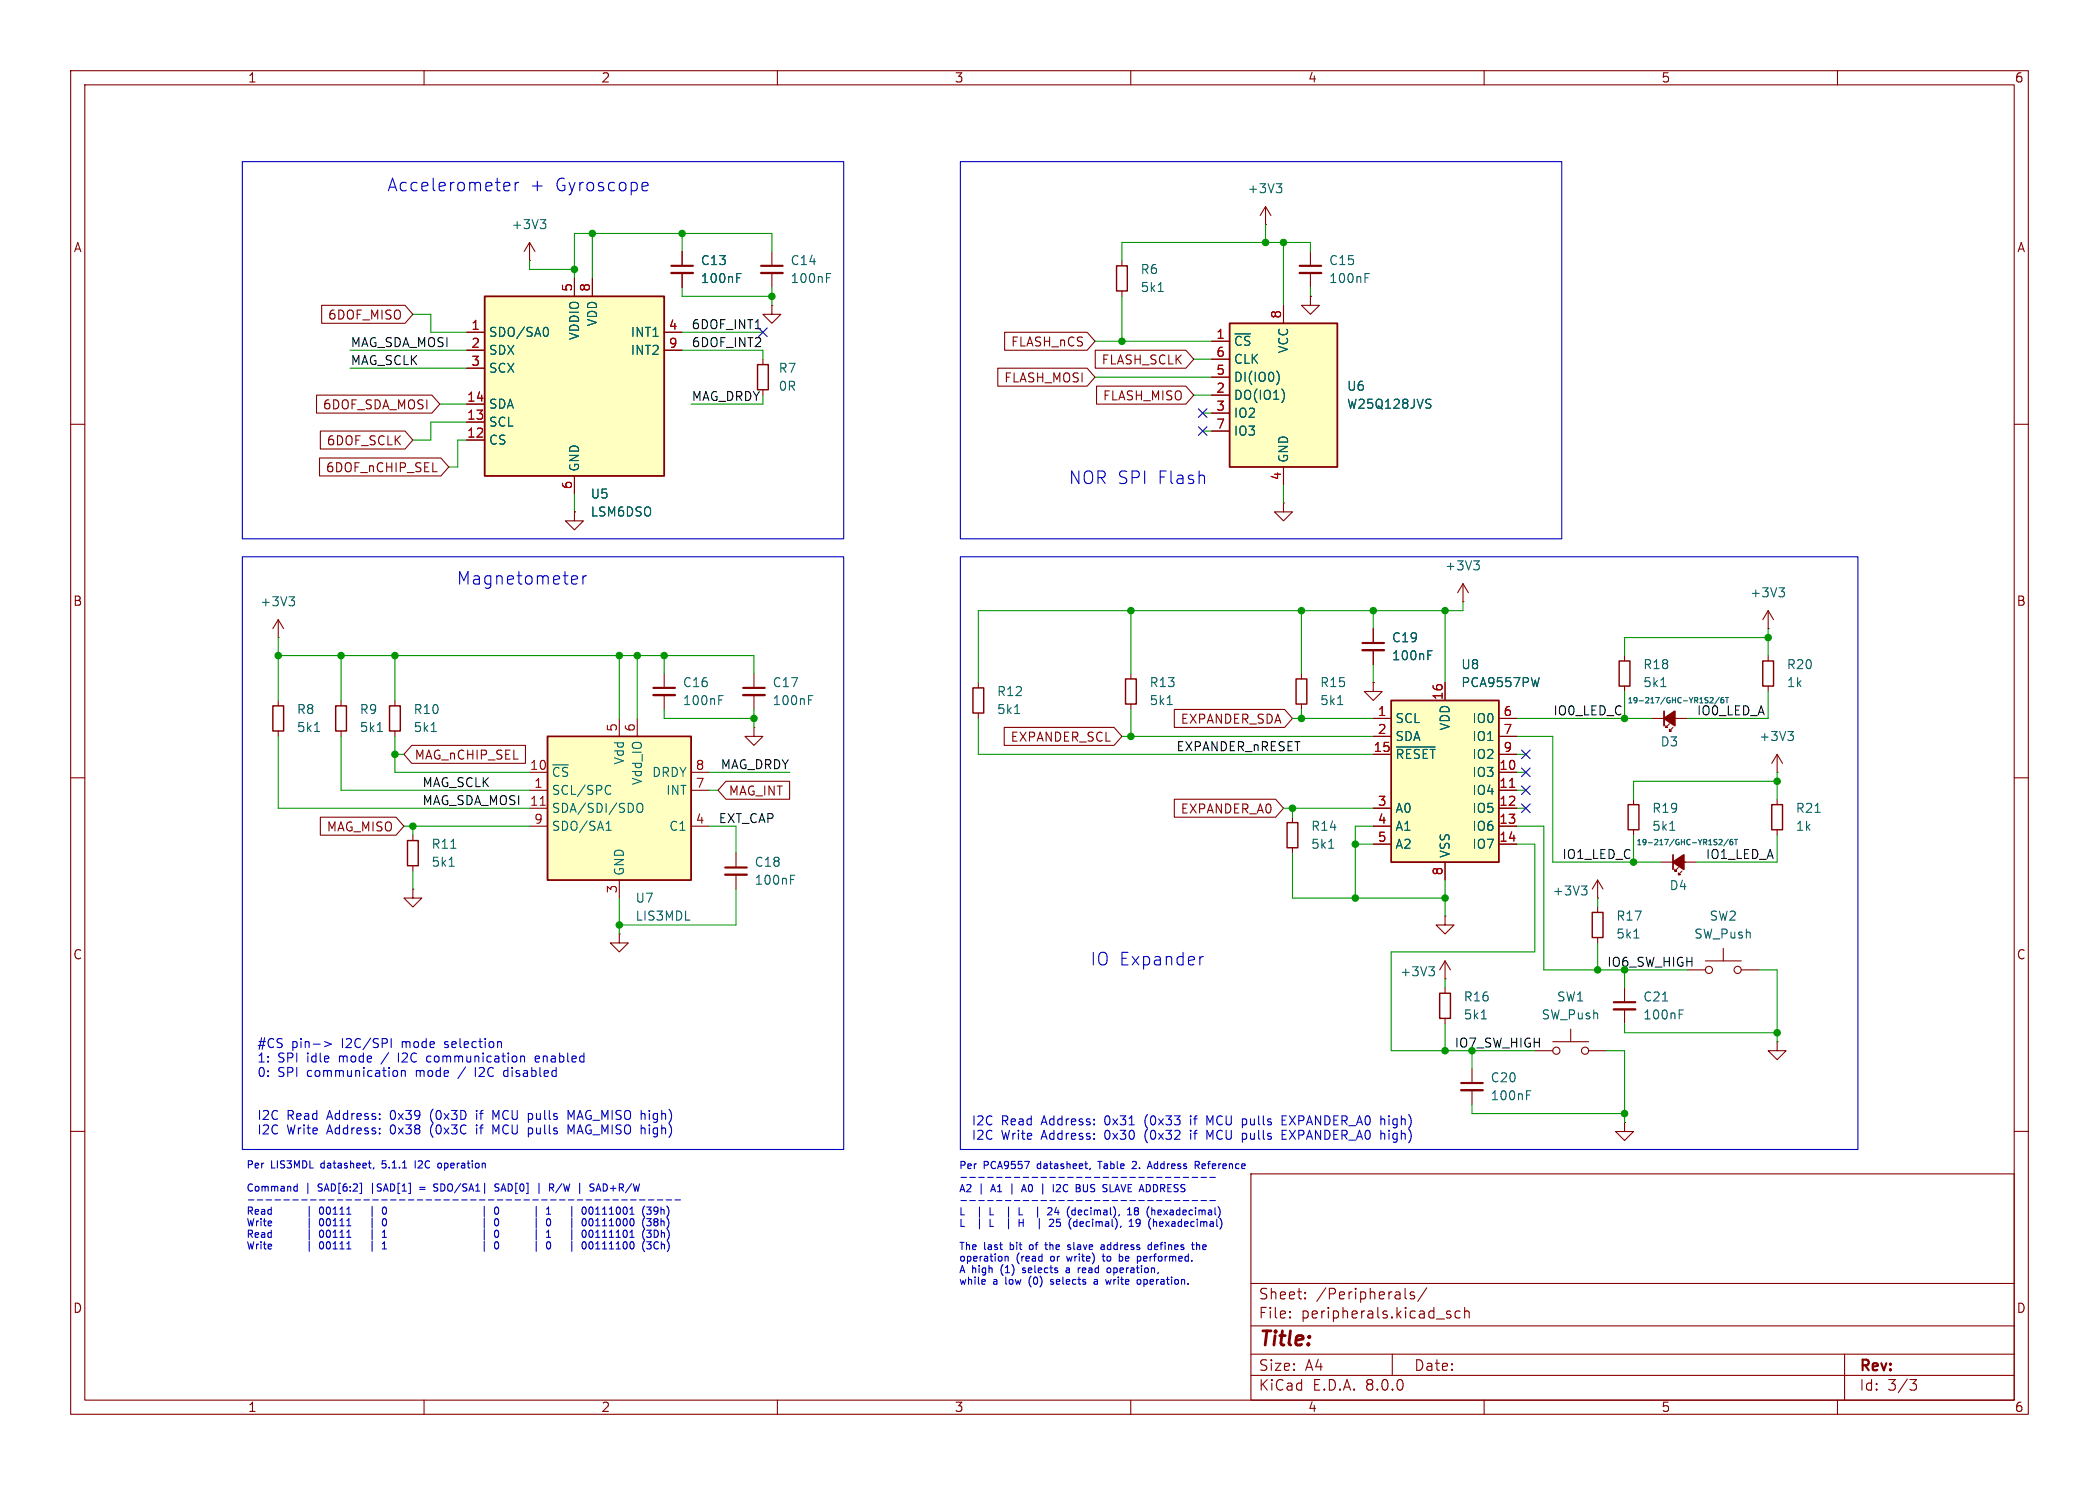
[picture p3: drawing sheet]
<svg xmlns="http://www.w3.org/2000/svg" width="297mm" height="210mm" viewBox="0 0 297 210" stroke-linecap="round" stroke-linejoin="round" font-family="sans-serif">
<defs><g id="words">
<text font-size="2.8" fill="#840000" x="178" y="190.9">Title:</text>
<g font-size="2.5" fill="#0000c2">
<text x="54.7" y="27.3">Accelerometer</text>
<text x="75" y="27.3">+</text>
<text x="78.6" y="27.3">Gyroscope</text>
<text x="151.2" y="68.7">NOR SPI</text>
<text x="163.9" y="68.7">Flash</text>
<text x="64.5" y="82.9">Magnetometer</text>
<text x="154.2" y="136.8">IO Expander</text>
</g>
<g font-size="2.1" fill="#840000">
<text x="178" y="184">Sheet:</text>
<text x="186.2" y="184">/Peripherals/</text>
<text x="178" y="186.7">File:</text>
<text x="184.1" y="186.7">peripherals.kicad_sch</text>
<text x="178" y="196.9">KiCad</text>
<text x="178" y="194.1">Size:</text>
<text x="184.7" y="194.1">A4</text>
<text x="185.7" y="196.9">E.D.A.</text>
<text x="193.3" y="196.9">8.0.0</text>
<text x="200" y="194.1">Date:</text>
<text x="263" y="194.3">Rev:</text>
<text x="263" y="196.9">Id:</text>
<text x="267.1" y="196.9">3/3</text>
</g>
<g font-size="1.8" fill="#840000">
<text x="35" y="11.9">1</text>
<text x="85" y="11.9">2</text>
<text x="135" y="11.9">3</text>
<text x="185" y="11.9">4</text>
<text x="235" y="11.9">5</text>
<text x="285" y="11.9">6</text>
<text x="10.3" y="35.9">A</text>
<text x="285.3" y="35.9">A</text>
<text x="46.3" y="45.4">6DOF_MISO</text>
<text x="143" y="49.2">FLASH_nCS</text>
<text x="155.8" y="51.8">FLASH_SCLK</text>
<text x="45.6" y="58.1">6DOF_SDA_MOSI</text>
<text x="142" y="54.3">FLASH_MOSI</text>
<text x="156" y="56.8">FLASH_MISO</text>
<text x="46.1" y="63.2">6DOF_SCLK</text>
<text x="46" y="67">6DOF_nCHIP_SEL</text>
<text x="10.3" y="85.9">B</text>
<text x="285.3" y="85.9">B</text>
<text x="58.6" y="107.6">MAG_nCHIP_SEL</text>
<text x="142.9" y="105.1">EXPANDER_SCL</text>
<text x="167" y="102.6">EXPANDER_SDA</text>
<text x="103" y="112.7">MAG_INT</text>
<text x="46.1" y="117.8">MAG_MISO</text>
<text x="167" y="115.3">EXPANDER_A0</text>
<text x="10.3" y="135.9">C</text>
<text x="285.3" y="135.9">C</text>
<text x="10.3" y="185.9">D</text>
<text x="285.3" y="185.9">D</text>
<text x="35" y="199.9">1</text>
<text x="85" y="199.9">2</text>
<text x="135" y="199.9">3</text>
<text x="185" y="199.9">4</text>
<text x="235" y="199.9">5</text>
<text x="285" y="199.9">6</text>
</g>
<g font-size="1.8" fill="#006464">
<text x="176.4" y="27.5">+3V3</text>
<text x="72.3" y="32.6">+3V3</text>
<text x="99.1" y="40.2">100nF</text>
<text x="99.1" y="37.7">C13</text>
<text x="111.8" y="40.2">100nF</text>
<text x="111.8" y="37.7">C14</text>
<text x="161.3" y="39">R6</text>
<text x="161.3" y="41.5">5k1</text>
<text x="188" y="40.2">100nF</text>
<text x="188" y="37.7">C15</text>
<text x="69.1" y="47.9">SDO/SA0</text>
<text x="84.7" y="46.2" transform="rotate(-90 84.7 46.2)">VDD</text>
<text x="89.2" y="47.9">INT1</text>
<text x="69.1" y="50.4">SDX</text>
<text x="69.1" y="52.9">SCX</text>
<text x="82.1" y="48.2" transform="rotate(-90 82.1 48.2)">VDDIO</text>
<text x="89.2" y="50.4">INT2</text>
<text x="110.1" y="52.9">R7</text>
<text x="174.5" y="49.1">~{CS}</text>
<text x="174.5" y="51.7">CLK</text>
<text x="182.5" y="50.1" transform="rotate(-90 182.5 50.1)">VCC</text>
<text x="69.1" y="58">SDA</text>
<text x="110.1" y="55.5">0R</text>
<text x="174.5" y="56.7">DO(IO1)</text>
<text x="174.5" y="59.3">IO2</text>
<text x="174.5" y="54.2">DI(IO0)</text>
<text x="190.5" y="58">W25Q128JVS</text>
<text x="190.5" y="55.5">U6</text>
<text x="69.1" y="63.1">CS</text>
<text x="69.1" y="60.6">SCL</text>
<text x="174.5" y="61.8">IO3</text>
<text x="182.5" y="65.5" transform="rotate(-90 182.5 65.5)">GND</text>
<text x="82.1" y="66.8" transform="rotate(-90 82.1 66.8)">GND</text>
<text x="83.5" y="70.7">U5</text>
<text x="83.5" y="73.3">LSM6DSO</text>
<text x="204.4" y="80.9">+3V3</text>
<text x="36.7" y="86">+3V3</text>
<text x="247.5" y="84.7">+3V3</text>
<text x="196.9" y="93.6">100nF</text>
<text x="196.9" y="91">C19</text>
<text x="206.7" y="94.8">U8</text>
<text x="232.4" y="94.8">R18</text>
<text x="252.7" y="94.8">R20</text>
<text x="41.9" y="101.2">R8</text>
<text x="50.8" y="101.2">R9</text>
<text x="58.4" y="101.2">R10</text>
<text x="96.5" y="99.9">100nF</text>
<text x="96.5" y="97.4">C16</text>
<text x="109.2" y="99.9">100nF</text>
<text x="109.2" y="97.4">C17</text>
<text x="141" y="101.2">5k1</text>
<text x="141" y="98.7">R12</text>
<text x="162.6" y="99.9">5k1</text>
<text x="162.6" y="97.4">R13</text>
<text x="186.7" y="99.9">5k1</text>
<text x="186.7" y="97.4">R15</text>
<text x="206.7" y="97.4">PCA9557PW</text>
<text x="232.4" y="97.4">5k1</text>
<text x="252.7" y="97.4">1k</text>
<text x="41.9" y="103.7">5k1</text>
<text x="50.8" y="103.7">5k1</text>
<text x="58.4" y="103.7">5k1</text>
<text x="197.4" y="102.5">SCL</text>
<text x="197.4" y="107.5">~{RESET}</text>
<text x="197.4" y="105">SDA</text>
<text x="205.3" y="103.4" transform="rotate(-90 205.3 103.4)">VDD</text>
<text x="208.2" y="102.5">IO0</text>
<text x="208.2" y="105">IO1</text>
<text x="208.2" y="107.5">IO2</text>
<text x="234.9" y="105.8">D3</text>
<text x="248.8" y="105">+3V3</text>
<text x="78" y="112.6">SCL/SPC</text>
<text x="78" y="110.1">~{CS}</text>
<text x="88.5" y="108.2" transform="rotate(-90 88.5 108.2)">Vdd</text>
<text x="91" y="111.1" transform="rotate(-90 91 111.1)">Vdd_IO</text>
<text x="92.2" y="110.1">DRDY</text>
<text x="94.2" y="112.6">INT</text>
<text x="208.2" y="110.1">IO3</text>
<text x="208.2" y="112.6">IO4</text>
<text x="78" y="115.2">SDA/SDI/SDO</text>
<text x="78" y="117.7">SDO/SA1</text>
<text x="94.6" y="117.7">C1</text>
<text x="185.4" y="117.7">R14</text>
<text x="197.4" y="115.2">A0</text>
<text x="197.4" y="117.7">A1</text>
<text x="208.2" y="115.2">IO5</text>
<text x="208.2" y="117.7">IO6</text>
<text x="233.7" y="117.7">5k1</text>
<text x="233.7" y="115.2">R19</text>
<text x="254" y="115.2">R21</text>
<text x="254" y="117.7">1k</text>
<text x="61" y="122.8">5k1</text>
<text x="61" y="120.2">R11</text>
<text x="88.5" y="124" transform="rotate(-90 88.5 124)">GND</text>
<text x="106.7" y="125.3">100nF</text>
<text x="106.7" y="122.8">C18</text>
<text x="185.4" y="120.2">5k1</text>
<text x="197.4" y="120.2">A2</text>
<text x="205.3" y="121.4" transform="rotate(-90 205.3 121.4)">VSS</text>
<text x="208.2" y="120.2">IO7</text>
<text x="89.8" y="127.9">U7</text>
<text x="89.8" y="130.4">LIS3MDL</text>
<text x="219.6" y="126.8">+3V3</text>
<text x="228.6" y="130.4">R17</text>
<text x="236.1" y="126.1">D4</text>
<text x="241.8" y="130.4">SW2</text>
<text x="228.6" y="132.9">5k1</text>
<text x="239.6" y="132.9">SW_Push</text>
<text x="198" y="138.3">+3V3</text>
<text x="207" y="141.8">R16</text>
<text x="220.2" y="141.8">SW1</text>
<text x="232.4" y="141.8">C21</text>
<text x="207" y="144.4">5k1</text>
<text x="218" y="144.4">SW_Push</text>
<text x="232.4" y="144.4">100nF</text>
<text x="210.8" y="155.8">100nF</text>
<text x="210.8" y="153.3">C20</text>
</g>
<g font-size="1.8" fill="#a90000">
<text x="81" y="41.3" transform="rotate(-90 81 41.3)">5</text>
<text x="83.6" y="41.3" transform="rotate(-90 83.6 41.3)">8</text>
<text x="66.6" y="46.7">1</text>
<text x="94.5" y="46.7">4</text>
<text x="181.4" y="45.2" transform="rotate(-90 181.4 45.2)">8</text>
<text x="66.6" y="49.3">2</text>
<text x="66.6" y="51.8">3</text>
<text x="94.5" y="49.3">9</text>
<text x="172" y="48">1</text>
<text x="172" y="53.1">5</text>
<text x="172" y="50.5">6</text>
<text x="66" y="59.4">13</text>
<text x="66" y="56.9">14</text>
<text x="172" y="55.6">2</text>
<text x="172" y="58.2">3</text>
<text x="66" y="62">12</text>
<text x="172" y="60.7">7</text>
<text x="81" y="69.3" transform="rotate(-90 81 69.3)">6</text>
<text x="181.4" y="68" transform="rotate(-90 181.4 68)">4</text>
<text x="194.9" y="101.3">1</text>
<text x="204.2" y="99.1" transform="rotate(-90 204.2 99.1)">16</text>
<text x="212.7" y="101.3">6</text>
<text x="87.4" y="103.6" transform="rotate(-90 87.4 103.6)">5</text>
<text x="89.9" y="103.6" transform="rotate(-90 89.9 103.6)">6</text>
<text x="194.3" y="106.4">15</text>
<text x="194.9" y="103.9">2</text>
<text x="212.7" y="103.9">7</text>
<text x="212.7" y="106.4">9</text>
<text x="74.9" y="109">10</text>
<text x="75.5" y="111.5">1</text>
<text x="98.4" y="111.5">7</text>
<text x="98.4" y="109">8</text>
<text x="212" y="109">10</text>
<text x="212" y="111.5">11</text>
<text x="75.5" y="116.6">9</text>
<text x="98.4" y="116.6">4</text>
<text x="194.9" y="114">3</text>
<text x="194.9" y="116.6">4</text>
<text x="194.9" y="119.1">5</text>
<text x="212" y="114">12</text>
<text x="212" y="116.6">13</text>
<text x="212" y="119.1">14</text>
<text x="204.2" y="123.9" transform="rotate(-90 204.2 123.9)">8</text>
<text x="87.4" y="126.4" transform="rotate(-90 87.4 126.4)">3</text>
</g>
<g font-size="1.8" fill="#0f0f0f">
<text x="97.8" y="46.6">6DOF_INT1</text>
<text x="49.5" y="51.7">MAG_SCLK</text>
<text x="49.5" y="49.2">MAG_SDA_MOSI</text>
<text x="97.8" y="49.2">6DOF_INT2</text>
<text x="219.7" y="101.3">IO0_LED_C</text>
<text x="240" y="101.3">IO0_LED_A</text>
<text x="166.4" y="106.3">EXPANDER_nRESET</text>
<text x="59.7" y="111.4">MAG_SCLK</text>
<text x="59.7" y="114">MAG_SDA_MOSI 11</text>
<text x="101.9" y="108.9">MAG_DRDY</text>
<text x="101.6" y="116.5">EXT_CAP</text>
<text x="221" y="121.6">IO1_LED_C</text>
<text x="241.3" y="121.6">IO1_LED_A</text>
</g>
<g font-size="1.8" fill="#009600">
<text x="97.8" y="56.8">MAG_DRDY</text>
<text x="227.3" y="136.8">IO6_SW_HIGH</text>
<text x="205.7" y="148.2">IO7_SW_HIGH</text>
</g>
<g font-size="1.8" fill="#0000c2">
<text x="36.3" y="148.4">#CS</text>
<text x="41.2" y="148.4">pin-&gt;</text>
<text x="48.5" y="148.4">I2C/SPI</text>
<text x="57.1" y="148.4">mode</text>
<text x="63.4" y="148.4">selection</text>
<text x="36.3" y="150.5">1:</text>
<text x="36.3" y="152.5">0:</text>
<text x="39.3" y="150.5">SPI</text>
<text x="39.3" y="152.5">SPI</text>
<text x="43.6" y="150.5">idle</text>
<text x="43.6" y="152.5">communication</text>
<text x="48.2" y="150.5">mode</text>
<text x="54.5" y="150.5">/</text>
<text x="57" y="150.5">I2C</text>
<text x="59.1" y="152.5">mode</text>
<text x="61.2" y="150.5">communication</text>
<text x="65.4" y="152.5">/</text>
<text x="67.9" y="152.5">I2C</text>
<text x="72.1" y="152.5">disabled</text>
<text x="76.8" y="150.5">enabled</text>
<text x="36.3" y="158.6">I2C</text>
<text x="36.3" y="160.6">I2C</text>
<text x="40.6" y="158.6">Read</text>
<text x="40.6" y="160.6">Write</text>
<text x="46.4" y="158.6">Address:</text>
<text x="46.4" y="160.6">Address:</text>
<text x="55.5" y="158.6">0x39</text>
<text x="55.5" y="160.6">0x38</text>
<text x="61.3" y="158.6">(0x3D</text>
<text x="61.3" y="160.6">(0x3C</text>
<text x="68.1" y="158.6">if</text>
<text x="68.1" y="160.6">if</text>
<text x="70.6" y="158.6">MCU pulls</text>
<text x="70.6" y="160.6">MCU pulls</text>
<text x="81.6" y="158.6">MAG_MISO high)</text>
<text x="81.6" y="160.6">MAG_MISO high)</text>
<text x="137.4" y="159.4">I2C</text>
<text x="137.4" y="161.4">I2C</text>
<text x="141.7" y="159.4">Read</text>
<text x="141.7" y="161.4">Write</text>
<text x="147.5" y="159.4">Address:</text>
<text x="147.5" y="161.4">Address:</text>
<text x="156.6" y="159.4">0x31</text>
<text x="156.6" y="161.4">0x30</text>
<text x="162.4" y="159.4">(0x33</text>
<text x="162.4" y="161.4">(0x32</text>
<text x="169.1" y="159.4">if</text>
<text x="169.1" y="161.4">if</text>
<text x="171.6" y="159.4">MCU pulls</text>
<text x="171.6" y="161.4">MCU pulls</text>
<text x="182.6" y="159.4">EXPANDER_A0</text>
<text x="182.6" y="161.4">EXPANDER_A0</text>
<text x="196.8" y="159.4">high)</text>
<text x="196.8" y="161.4">high)</text>
</g>
<g font-size="1.4" fill="#0000c2">
<text x="34.8" y="165.4">Per</text>
<text x="38.3" y="165.4">LIS3MDL</text>
<text x="45.6" y="165.4">datasheet,</text>
<text x="54.5" y="165.4">5.1.1</text>
<text x="59.4" y="165.4">I2C</text>
<text x="62.9" y="165.4">operation</text>
<text x="135.6" y="165.5">Per</text>
<text x="139.2" y="165.5">PCA9557</text>
<text x="147" y="165.5">datasheet,</text>
<text x="155.9" y="165.5">Table</text>
<text x="160.9" y="165.5">2.</text>
<text x="163.4" y="165.5">Address</text>
<text x="170.3" y="165.5">Reference</text>
<text x="34.8" y="168.7">Command</text>
<text x="34.8" y="172">Read</text>
<text x="34.8" y="173.6">Write</text>
<text x="43.2" y="168.7">|</text>
<text x="45.2" y="168.7">SAD[6:2]</text>
<text x="46.7" y="172">00111</text>
<text x="46.7" y="173.6">00111</text>
<text x="52.9" y="168.7">|SAD[1]</text>
<text x="54.6" y="172">|</text>
<text x="54.6" y="173.6">|</text>
<text x="62.3" y="168.7">SDO/SA1|</text>
<text x="71.3" y="168.7">SAD[0]</text>
<text x="77" y="172">0</text>
<text x="77" y="173.6">0</text>
<text x="77.5" y="168.7">|</text>
<text x="79.5" y="168.7">R/W</text>
<text x="83.7" y="168.7">|</text>
<text x="84.2" y="172">|</text>
<text x="84.2" y="173.6">|</text>
<text x="85.7" y="168.7">SAD+R/W</text>
<text x="86.2" y="172">1</text>
<text x="86.2" y="173.6">0</text>
<text x="92.2" y="172">00111001</text>
<text x="92.2" y="173.6">00111000</text>
<text x="135.6" y="168.8">A2</text>
<text x="135.6" y="172.1">L</text>
<text x="135.6" y="173.7">L</text>
<text x="138.5" y="168.8">|</text>
<text x="138.5" y="172.1">|</text>
<text x="138.5" y="173.7">|</text>
<text x="140.5" y="168.8">A1</text>
<text x="145.4" y="168.8">A0</text>
<text x="148.3" y="172.1">|</text>
<text x="148.5" y="173.7">|</text>
<text x="150.2" y="168.8">I2C</text>
<text x="150.3" y="172.1">24</text>
<text x="150.5" y="173.7">25</text>
<text x="153.2" y="172.1">(decimal),</text>
<text x="153.5" y="173.7">(decimal),</text>
<text x="153.7" y="168.8">BUS</text>
<text x="157.8" y="168.8">SLAVE ADDRESS</text>
<text x="162" y="172.1">18</text>
<text x="162.3" y="173.7">19</text>
<text x="165" y="172.1">(hexadecimal)</text>
<text x="165.2" y="173.7">(hexadecimal)</text>
<text x="34.8" y="175.3">Read</text>
<text x="34.8" y="176.9">Write</text>
<text x="46.7" y="175.3">00111</text>
<text x="46.7" y="176.9">00111</text>
<text x="54.6" y="175.3">|</text>
<text x="54.6" y="176.9">|</text>
<text x="77" y="175.3">0</text>
<text x="77" y="176.9">0</text>
<text x="84.2" y="175.3">|</text>
<text x="84.2" y="176.9">|</text>
<text x="86.2" y="175.3">1</text>
<text x="86.2" y="176.9">0</text>
<text x="92.2" y="175.3">00111101</text>
<text x="92.2" y="176.9">00111100</text>
<text x="135.6" y="177">The</text>
<text x="135.6" y="178.6">operation</text>
<text x="139.2" y="177">last</text>
<text x="143.1" y="177">bit</text>
<text x="143.8" y="178.6">(read</text>
<text x="146.1" y="177">of</text>
<text x="148.7" y="177">the</text>
<text x="148.9" y="178.6">or</text>
<text x="151.4" y="178.6">write)</text>
<text x="152" y="177">slave</text>
<text x="156.8" y="178.6">to</text>
<text x="157" y="177">address</text>
<text x="159.3" y="178.6">be</text>
<text x="162.1" y="178.6">performed.</text>
<text x="163.9" y="177">defines</text>
<text x="170.4" y="177">the</text>
<text x="135.6" y="180.3">A high</text>
<text x="135.6" y="181.9">while</text>
<text x="140.5" y="181.9">a</text>
<text x="141.8" y="180.3">(1)</text>
<text x="142.5" y="181.9">low</text>
<text x="145.2" y="180.3">selects</text>
<text x="146" y="181.9">(0)</text>
<text x="149.4" y="181.9">selects</text>
<text x="151.6" y="180.3">a</text>
<text x="153.5" y="180.3">read</text>
<text x="155.8" y="181.9">a</text>
<text x="157.7" y="181.9">write</text>
<text x="157.9" y="180.3">operation,</text>
<text x="162.4" y="181.9">operation.</text>
</g>
<text font-size="1.1" fill="#0f0f0f" x="230.2" y="99.7">19-217/GHC-YR1S2/6T</text>
<text font-size="1.1" fill="#006464" x="231.4" y="119.7">19-217/GHC-YR1S2/6T</text>
</g></defs>
<g fill="none" stroke="#840000" stroke-width=".15">
<path d="M10 10h277v190h-277zM12 12h273v186h-273zM60 10v2M110 10v2M160 10v2M210 10v2M260 10v2M74.9 36.8h.1M74.9 34.3l-.7 1.3M74.9 34.3v2.5M74.9 34.3l.8 1.3M158.7 36.8v.8"/>
<path d="M179.1 31.8h.1M179.1 29.2l-.8 1.3M179.1 29.2v2.6M179.1 29.2l.7 1.3M185.4 35.6v2M185.4 38.6v2M10 60h2M158.7 41.1v.8M285 60h2M181.6 71.1v1.3h1.3l-1.3 1.3-1.3-1.3h1.3M181.6 71.1h.1M184.1 95.3v.7"/>
<path d="M184.1 99.6v.7M10 110h2M285 110h2M204.5 129.5v1.3h1.2l-1.2 1.3-1.3-1.3h1.3M204.5 129.5h.1M226.1 128.3v.7M226.1 132.6v.8M10 160h2M217.2 148.6h2.5M219.7 147.3h5.1M222.2 145.5v1.8M224.8 148.6h2.5"/>
<path d="M285 160h2M177 166h108v32h-108zM60 198v2M110 198v2M160 198v2M177 194.5h108M177 191.5h108M177 187.5h108M177 181.5h108M182.5 186.3h.1l-.1 .1M182.5 186.3v.1M182.5 185.5v.1"/>
<path d="M182.5 185.5h.1l-.1 .1M184.7 183.6v.1M184.7 183.6h-.1l.1 .1M184.7 182.8v.1M184.7 182.8h-.1l.1 .1M197 191.5v3M198.8 182.2v1.3l.2 .2M200.1 182.8l-.4-.1-.2 .2 .1 .2 .5 .2 .1 .1-.1 .2-.1 .1-.5-.1M201.9 182.1l-1.3 2M204.7 185.8l.5 .2 .1 .1-.1 .2-.4 .1M204.7 185.5l.2-.1 .3 .1M206.6 185.5l-.4-.1-.3 .3v.4l.1 .2 .2 .1 .4-.1"/>
<path d="M207.2 185.5a.37 .37 0 0 1 .7 .1v.8M207.2 184.9v1.5M210 198v2M260 198v2M261 191.5v6.5M270.2 195.1h1l-.5 .6a.41 .41 0 0 1 .5 .3v.3l-.2 .2-.5 .1"/>
<circle cx="220.2" cy="148.6" r=".51"/>
<circle cx="224.3" cy="148.6" r=".51"/>
</g>
<path d="M76.4 31.1h.8l-.4 .4M77 31.5l.2 .3v.3l-.2 .2M180.6 26h.8l-.5 .5M181.1 26.5l.3 .2v.3l-.3 .2M193.2 39.3h.4M193.2 38.7h.6M163.9 41.2h.7M189.3 99.6h.7M231.2 132.7h.7" fill="none" stroke="#006464" stroke-width=".15"/>
<path d="M158 37.6h1.5v3.5h-1.5zM183.4 96h1.5v3.6h-1.5zM225.3 129h1.5v3.6h-1.5z" fill="none" stroke="#840000" stroke-width=".2"/>
<path d="M183.9 38.6h3" fill="none" stroke="#840000" stroke-width=".33"/>
<path d="M183.9 37.6h3" fill="none" stroke="#840000" stroke-width=".3"/>
<path d="M174 45.7h15.2v20.3h-15.2z" fill="#ffffc2"/>
<path d="M174 45.7h15.2v20.3h-15.2zM235.5 100.6v2" fill="none" stroke="#840000" stroke-width=".25"/>
<g fill="none" stroke="#840000" stroke-width=".15">
<path d="M96.5 35.6v2M96.5 38.6v2M109.2 35.6v2M109.2 38.6v2M107.9 50.8v.8M109.2 43.2v1.3h1.3l-1.3 1.2-1.3-1.2h1.3M109.2 43.2h.1M171.4 48.3h2.6M171.4 55.9h2.6M171.4 58.4h2.6M171.4 53.3h2.6M171.4 50.8h2.6"/>
<path d="M181.6 43.2v2.5M81.3 72.4v1.3h1.2l-1.2 1.2-1.3-1.2h1.3M81.3 72.4h.1M171.4 61h2.6M181.6 66v2.6M48.3 99.1v.7M55.9 99.1v.7M160 95.3v.7M160 99.6v.7M207 85.1h.1M207 82.6l-.8 1.2M207 82.6v2.5"/>
<path d="M207 82.6l.8 1.2M229.9 92.7v.8M229.9 97v.8M48.3 103.4v.7M55.9 103.4v.7M106.7 102.9v1.2h1.2l-1.2 1.3-1.3-1.3h1.3M106.7 102.9h.1M233.7 101.6h5.1M236.2 102.4l-.5 .5h.3h-.3v-.3M236.7 102.9l-.5 .5h.3h-.3v-.3M226.1 127h.1M226.1 124.5l-.8 1.2"/>
<path d="M226.1 124.5v2.5M226.1 124.5l.7 1.2M238.8 137.2h2.5M241.3 135.9h5.1M243.8 134.1v1.8M246.4 137.2h2.5"/>
<circle cx="241.8" cy="137.2" r=".51"/>
<circle cx="245.9" cy="137.2" r=".51"/>
</g>
<g fill="none" stroke="#006464" stroke-width=".15">
<path d="M104.3 39.3h.4M104.3 38.7h.6M117 39.3h.4M117 38.7h.6M180.7 52.5a1.49 1.49 0 0 1 0 1.8M181.7 55.6v.8M202 56.5h.5M202.2 57.1l.3 .3-.1 .2-.2 .1M208.5 79.3h.8l-.4 .5M209.1 79.8l.2 .2v.3l-.2 .3M165.2 99.6h.7M235 97.1h.7"/>
<path d="M242 98.7l.3-.1 .1 .3-.5 .5M243.3 98.6l-.7 1M243.5 99.1l.1-.2 .3 .1v.3M243.9 98.6l-.3 .1-.1 .1v.5M244.1 98.6h.5M244.4 98.6v.8M53.4 103.4h.7M61 103.4h.7M223.8 125.3h.7l-.4 .5M224.3 125.8l.2 .2v.3l-.2 .3"/>
</g>
<path d="M95 38.6h3M107.7 38.6h3" fill="none" stroke="#840000" stroke-width=".33"/>
<path d="M95 37.6h3M107.7 37.6h3" fill="none" stroke="#840000" stroke-width=".3"/>
<path d="M107.2 51.6h1.5v3.5h-1.5zM47.5 99.8h1.5v3.6h-1.5zM55.1 99.8h1.5v3.6h-1.5zM159.3 96h1.5v3.6h-1.5zM229.1 93.5h1.5v3.5h-1.5z" fill="none" stroke="#840000" stroke-width=".2"/>
<path d="M235.5 101.6l1.5-1v2z" fill="#840000" stroke="#840000" stroke-width=".25"/>
<path d="M196.8 99.1h15.3v22.8h-15.3z" fill="#ffffc2"/>
<path d="M196.8 99.1h15.3v22.8h-15.3zM236.7 120.9v2" fill="none" stroke="#840000" stroke-width=".25"/>
<g fill="none" stroke="#840000" stroke-width=".15">
<path d="M185.4 41.9v1.3h1.3l-1.3 1.3-1.3-1.3h1.3M185.4 41.9h.1M194.3 88.9v2M194.3 91.9v2.1M204.5 96.5v2.6M194.3 101.6h2.5M194.3 114.3h2.5M194.3 116.8h2.5M194.3 119.4h2.5M194.3 106.7h2.5M194.3 104.1h2.5M212.1 101.6h2.5"/>
<path d="M212.1 109.2h2.5M212.1 111.8h2.5M212.1 114.3h2.5M212.1 116.8h2.5M212.1 119.4h2.5M212.1 106.7h2.5M212.1 104.1h2.5M204.5 121.9v2.6M229.9 139.7v2M234.9 121.9h5.1M237.5 122.7l-.5 .5h.2h-.2v-.3M238 123.2l-.5 .5h.2h-.2v-.3"/>
<path d="M208.3 151.1v2.1M208.3 154.2v2M229.9 142.7v2.1"/>
</g>
<path d="M213.6 111.3h.7" fill="none" stroke="#a90000" stroke-width=".15"/>
<g fill="none" stroke="#006464" stroke-width=".15">
<path d="M202 92.6h.5M202 92h.6M217.8 95.8l-.3 1.3M197.6 105.6h5.5M243.2 118.8l.3-.1 .2 .2-.5 .6h.5M244.5 118.7l-.6 1M245.1 118.7h-.2l-.1 .2v.4l.1 .2 .3-.1-.1-.4h-.2l-.1 .1M245.4 118.7h.5M245.6 118.7v.8M216 154.9h.4M216 154.3h.6M235.2 141.6h.8"/>
<path d="M237.6 143.4h.4M237.6 142.8h.6"/>
</g>
<path d="M192.8 91.9h3M206.8 154.2h3M228.3 142.7h3.1" fill="none" stroke="#840000" stroke-width=".33"/>
<path d="M192.8 90.9h3M206.8 153.2h3M228.3 141.7h3.1" fill="none" stroke="#840000" stroke-width=".3"/>
<path d="M236.7 121.9l1.6-1v2z" fill="#840000" stroke="#840000" stroke-width=".25"/>
<path d="M77.5 104.1h20.3v20.4h-20.3z" fill="#ffffc2"/>
<path d="M77.5 104.1h20.3v20.4h-20.3z" fill="none" stroke="#840000" stroke-width=".25"/>
<g fill="none" stroke="#840000" stroke-width=".15">
<path d="M106.7 95.3v2M106.7 98.3v2M74.9 111.8h2.6M74.9 109.2h2.6M74.9 114.3h2.6M74.9 116.8h2.6M87.6 101.6v2.5M90.2 101.6v2.5M97.8 111.8h2.5M97.8 109.2h2.5M97.8 116.8h2.5M87.6 132.1v1.3h1.3l-1.3 1.2-1.2-1.2h1.2"/>
<path d="M87.6 132.1h.1M87.6 124.5v2.5M104.1 120.7v2M104.1 123.7v2"/>
</g>
<path d="M114.4 99h.4M114.4 98.4h.6M85.8 117.4h.7M85.9 116.5l.2-.4v1.3M86.1 111.1l.3 .1M86.4 112.2l-.3 .1M90.2 113.8a.43 .43 0 0 1 .5-.2 .43 .43 0 0 1 .3 .4v.5a.42 .42 0 0 1-.5 .4 .42 .42 0 0 1-.4-.4zM111.9 124.4h.4M111.9 123.8h.6" fill="none" stroke="#006464" stroke-width=".15"/>
<path d="M76.4 113.9h.8" fill="none" stroke="#a90000" stroke-width=".15"/>
<path d="M105.2 98.3h3M102.6 123.7h3.1" fill="none" stroke="#840000" stroke-width=".33"/>
<path d="M105.2 97.3h3M102.6 122.7h3.1" fill="none" stroke="#840000" stroke-width=".3"/>
<path d="M68.6 41.9h25.4v25.4h-25.4z" fill="#ffffc2"/>
<path d="M68.6 41.9h25.4v25.4h-25.4z" fill="none" stroke="#840000" stroke-width=".25"/>
<g fill="none" stroke="#840000" stroke-width=".15">
<path d="M81.3 39.4v2.5M83.8 39.4v2.5M96.5 35.6v2M96.5 38.6v2M44.8 55.9h16.3l1.1 1.3-1.1 1.2h-16.3zM45.5 43.2h11.8l1.1 1.3-1.1 1.2h-11.8zM66 47h2.6M66 59.7h2.6M66 57.2h2.6M66 49.5h2.6M66 52.1h2.6M94 47h2.5"/>
<path d="M94 49.5h2.5M141.2 52.1h12.6l1.1 1.2-1.1 1.3h-12.6zM142.2 47h11.6l1.1 1.3-1.1 1.2h-11.6zM155 49.5h12.8l1.1 1.3-1.1 1.3h-12.8zM155.2 54.6h12.6l1.1 1.3-1.1 1.3h-12.6zM171.4 48.3h2.6M171.4 55.9h2.6M171.4 58.4h2.6M171.4 53.3h2.6M171.4 50.8h2.6M181.6 43.2v2.5M185.4 41.9h.1"/>
<path d="M45.2 64.8h17.2l1.1 1.2-1.1 1.3h-17.2zM45.3 61h12l1.1 1.2-1.1 1.3h-12zM61.2 66.7h.7M66 62.2h2.6M81.3 72.4h.1M81.3 67.3v2.6M171.4 61h2.6M181.6 66v2.6M39.4 90.2h.1M39.4 87.6l-.8 1.3M39.4 87.6v2.6M39.4 99.1v.7"/>
<path d="M39.4 87.6l.7 1.3M94 95.3v2M94 98.3v2M138.4 96.5v.8M194.3 96.5v1.3h1.3l-1.3 1.3-1.3-1.3h1.3M194.3 96.5h.1M194.3 88.9v2M194.3 91.9v2.1M204.5 96.5v2.6M250.2 88.9h.1M250.2 86.4v2.5M250.2 92.7v.8"/>
<path d="M250.2 97v.8M250.2 86.4l-.8 1.2M250.2 86.4l.8 1.2M39.4 103.4v.7M45.3 115.6h10.7l1.1 1.2-1.1 1.3h-10.7zM58.3 105.4h16.1v2.6h-16.1l-1.2-1.3zM58.4 118.1v.8M102.7 110.5h9v2.5h-9l-1.1-1.2zM138.4 100.8v.8M142.1 102.9h15.5l1.1 1.2-1.1 1.3h-15.5zM166.2 113h14.3l1.1 1.3-1.1 1.3h-14.3zM166.2 100.3h15.6l1.1 1.3-1.1 1.3h-15.6z"/>
<path d="M182.9 115.6v.7M182.9 119.9v.8M194.3 101.6h2.5M194.3 114.3h2.5M194.3 116.8h2.5M194.3 119.4h2.5M194.3 106.7h2.5M194.3 104.1h2.5M212.1 101.6h2.5M212.1 109.2h2.5M212.1 111.8h2.5M212.1 114.3h2.5"/>
<path d="M212.1 116.8h2.5M212.1 119.4h2.5M212.1 106.7h2.5M212.1 104.1h2.5M231.1 113v.8M231.1 117.3v.8M251.5 109.2h.1M251.5 106.7v2.5M251.5 113v.8M251.5 117.3v.8M251.5 106.7l-.8 1.3M251.5 106.7l.7 1.3"/>
<path d="M58.4 125.7v1.3h1.3l-1.3 1.3-1.3-1.3h1.3M58.4 125.7h.1M58.4 122.4v.8M204.5 138.4h.1M204.5 121.9v2.6M204.5 135.9v2.5M204.5 139.7v.8M204.5 135.9l-.8 1.3M204.5 135.9l.7 1.3M204.5 144v.8M229.9 158.8v1.2h1.2l-1.2 1.3-1.3-1.3h1.3M229.9 158.8h.1"/>
<path d="M251.5 147.3v1.3h1.2l-1.2 1.3-1.3-1.3h1.3M251.5 147.3h.1"/>
</g>
<g fill="none" stroke="#006464" stroke-width=".15">
<path d="M104.3 39.3h.4M104.3 38.7h.6M77.3 46.3a.79 .79 0 0 1 0 1.3M180.7 52.5a1.49 1.49 0 0 1 0 1.8M181.7 55.6v.8M202 56.5h.5M202.2 57.1l.3 .3-.1 .2-.2 .1M40.9 84.4h.8l-.5 .5M41.4 84.9l.3 .2v.3l-.3 .3M101.7 99h.4M101.7 98.4h.6M202 92.6h.5"/>
<path d="M202 92h.6M217.8 95.8l-.3 1.3M251.7 83.1h.8l-.4 .5M252.2 83.6l.3 .3v.3l-.3 .2M44.5 103.4h.7M63.8 120h.7M143.6 100.9h.7M188 120h.7M197.6 105.6h5.5M236.3 117.4h.7M253 103.4h.8l-.5 .5M253.5 103.9l.3 .3v.3l-.3 .2"/>
<path d="M256.8 114.9h.8M63.6 122.5h.7M202.2 136.7h.8l-.5 .5M202.7 137.2l.3 .2v.4l-.3 .2M209.6 144.1h.7"/>
</g>
<path d="M38.6 99.8h1.5v3.6h-1.5zM137.7 97.3h1.5v3.5h-1.5zM249.4 93.5h1.6v3.5h-1.6zM57.7 118.9h1.5v3.5h-1.5zM182.1 116.3h1.5v3.6h-1.5zM230.4 113.8h1.5v3.5h-1.5zM250.7 113.8h1.5v3.5h-1.5zM203.7 140.5h1.5v3.5h-1.5z" fill="none" stroke="#840000" stroke-width=".2"/>
<path d="M92.5 98.3h3" fill="none" stroke="#840000" stroke-width=".33"/>
<path d="M92.5 97.3h3" fill="none" stroke="#840000" stroke-width=".3"/>
<path d="M106.9 46.5h.7" fill="none" stroke="#0f0f0f" stroke-width=".15"/>
<g fill="none" stroke="#0000c2" stroke-width=".15">
<path d="M34.3 22.9h85.1v53.3h-85.1zM71.5 25.8l.6 .1v.3l-.8 .2M72.1 26.9l-.6 .1M72.9 25.8v1.2M73.4 25.8a.45 .45 0 0 0-.5 .3M91.1 25.8l.5 .1 .1 .3-.9 .2M91.6 26.9l-.5 .1M135.9 22.9h85.1v53.3h-85.1zM34.3 78.7h85.1v83.9h-85.1zM135.9 78.7h127v83.9h-127zM81.1 81.4l.5 .1 .1 .3-.8 .2M81.6 82.5l-.5 .1"/>
<path d="M82.5 81.4v1.2M83 81.4a.45 .45 0 0 0-.5 .4M170.3 135.3a.45 .45 0 0 0-.5 .3M45.9 147.3l1 .4-1 .3M55.4 146.9v1.2M55.8 151.4h.3l.2 .2-.1 .5-.4 .1M56.4 148.9v1.3M56.8 151.5l.2-.1h.3v.8M56.8 151.4v.8M60.9 149.3l-.4 .1-.1 .2v.5l.5 .1M67.3 151v1.2M67.4 157v.2"/>
<path d="M67.4 157.5v.8M67.4 159.1v.1M67.4 159.5v.9M70.2 157.9l-.5-.9v1.3M70.2 160l-.5-.9v1.3M70.8 147.3l.2 .2v.6M71.7 151.4h-.2l-.2 .2v.5l.4 .1M73.7 149.5l.2-.2 .3 .1v.8M73.7 149.3v.9M76.3 149.4l-.4-.1-.2 .2 .1 .6h.5M76.3 149.6l-.6 .2M81.2 157l-.4 .9-.4-.9v1.3"/>
<path d="M81.2 159.1l-.4 .9-.4-.9v1.3M168.5 157.8v.1M168.5 158.2v.9M168.5 159.8v.2M171.2 158.7l-.4-.9v1.3M181.4 158.4h.4M182 157.8h-.6v1.3h.6M182 159.8h-.6v1.3h.6M35.1 169.7h.8M36.4 169.7h.8M37.7 169.7h.7M38.9 169.7h.8"/>
<path d="M40.2 169.7h.7M41.4 169.7h.8M41.7 168.4h.4M41.7 167.8h.4M42.1 167.4v1M42.7 169.7h.8M43.8 170.6v1.5M43.8 172.2v1.5M43.8 173.9v1.4M43.8 175.5v1.5M43.9 169.7h.8M45.2 169.7h.8"/>
<path d="M45.3 170.8l.1-.1a.54 .54 0 0 1 .4 .5 .54 .54 0 0 1-.4 .5l-.1-.1-.1-.3zM45.3 174.1l.1-.1a.54 .54 0 0 1 .4 .5 .54 .54 0 0 1-.4 .5l-.1-.1-.1-.3zM45.3 175.7l.1-.1a.54 .54 0 0 1 .4 .5 .54 .54 0 0 1-.4 .5l-.1-.1-.1-.3zM45.3 172.4l.1-.1a.54 .54 0 0 1 .4 .5 .54 .54 0 0 1-.4 .6 .68 .68 0 0 1-.1-1zM46.3 170.8l-.1 .3 .1 .5M46.3 172.4l-.1 .3 .1 .6M46.3 174.1l-.1 .3 .1 .5M46.3 175.7l-.1 .3 .1 .5M46.5 169.7h.7M47.7 169.7h.8M49 169.7h.8M50.2 169.7h.8"/>
<path d="M51.5 169.7h.8M52.7 170.6v1.5M52.7 172.2v1.5M52.7 173.9v1.4M52.7 175.5v1.5M52.8 169.7h.7M52.9 165.1l-.1 .2M54 169.7h.8M54.1 165.1h.1M54.1 175h.6M54.1 176.6h.6M54.1 164.2v.4"/>
<path d="M54.3 170.8l-.2 .3 .2 .6M54.3 172.4l-.2 .3 .2 .6M54.3 174.1l-.2 .2M54.3 175.8l-.2 .1M55.3 169.7h.7M56.5 169.7h.8M57.8 169.7h.8M58.7 164.2v1M59 169.7h.8M59.4 167.9h.8M59.4 168.2h.8M60.3 169.7h.8"/>
<path d="M61.6 169.7h.7M61.9 168.3l-.2 .1h-.3M61.9 167.5l-.3-.1-.2 .2 .1 .3 .3 .1 .1 .2M62 164.5h.3l.2 .2M62.5 165l-.2 .2-.3-.1M62.8 169.7h.8M64.1 169.7h.7M65.3 169.7h.8M66.6 169.7h.8M67.8 169.7h.8M68.5 170.6v1.5M68.5 173.9v1.4"/>
<path d="M68.5 172.2v1.5M68.5 175.5v1.5M69.1 169.7h.8M70.1 170.8l.1-.1a.54 .54 0 0 1 .4 .5 .54 .54 0 0 1-.4 .5l-.1-.1-.1-.3zM70.1 172.4l.1-.1a.54 .54 0 0 1 .4 .5 .54 .54 0 0 1-.4 .6l-.1-.1-.1-.3zM70.1 174.1l.1-.1a.54 .54 0 0 1 .4 .5 .54 .54 0 0 1-.4 .5l-.1-.1-.1-.3zM70.1 175.7l.1-.1a.54 .54 0 0 1 .4 .5 .54 .54 0 0 1-.4 .5l-.1-.1-.1-.3zM70.4 169.7h.7M70.6 167.5l-.4-.1-.1 .1v.3l.4 .2 .1 .3-.2 .1h-.4M71.6 169.7h.8M72.9 169.7h.8M74.1 169.7h.8"/>
<path d="M75.4 169.7h.8M75.9 170.6v1.5M75.9 172.2v1.5M75.9 173.9v1.4M75.9 175.5v1.5M76.3 167.3v1.5M76.7 169.7h.7M77.9 169.7h.8M78 168l.3 .4M78.2 167.4l.1 .2v.3l-.1 .1M79.2 169.7h.7M79.5 167.4l-.9 1.3"/>
<path d="M80.4 169.7h.8M80.9 170.6v1.5M80.9 172.2v1.5M80.9 173.9v1.4M80.9 175.5v1.5M81.7 169.7h.8M82.5 172.4l.1-.1a.54 .54 0 0 1 .4 .5 .54 .54 0 0 1-.4 .6l-.1-.1-.1-.3zM82.5 174.1l.1-.1a.54 .54 0 0 1 .4 .5 .54 .54 0 0 1-.4 .5l-.1-.1-.1-.3zM82.5 175.7l.1-.1a.54 .54 0 0 1 .4 .5 .54 .54 0 0 1-.4 .5l-.1-.1-.1-.3zM82.5 170.8l.1-.1a.54 .54 0 0 1 .4 .5 .54 .54 0 0 1-.4 .5 .68 .68 0 0 1-.1-.9zM82.9 169.7h.8M83.9 170.9l-.2-.2a.54 .54 0 0 0-.4 .5 .54 .54 0 0 0 .4 .5l.2-.2"/>
<path d="M83.9 172.5l-.2-.2a.54 .54 0 0 0-.4 .5 .54 .54 0 0 0 .4 .6l.2-.2M83.9 174.2l-.2-.2a.54 .54 0 0 0-.4 .5 .54 .54 0 0 0 .4 .5l.2-.2M83.9 175.8l-.2-.2a.54 .54 0 0 0-.4 .5 .54 .54 0 0 0 .4 .5l.2-.2M84.2 169.7h.8M84.3 168.4l.4-1 .3 1M84.4 168.2h.5M85.3 171.7h.5M85.3 171l.3-.3v1M85.3 172.6l.3-.3v1.1M85.3 174.3l.3-.3v1M85.3 175.9l.3-.3v1M85.3 173.4h.5"/>
<path d="M85.3 175h.5M85.3 176.6h.5M85.5 169.7h.7M86.7 169.7h.8M87.2 175h.6M87.2 174.3l.3-.3v1M87.2 176.6h.6M87.3 170.8l.1-.1a.54 .54 0 0 1 .4 .5 .54 .54 0 0 1-.4 .5l-.1-.1-.1-.3zM87.3 172.4l.1-.1a.54 .54 0 0 1 .4 .5 .54 .54 0 0 1-.4 .6l-.1-.1M87.4 175.8l.1-.2v1M88 169.7h.7M88.3 172.4l.1-.1a.54 .54 0 0 1 .4 .5 .54 .54 0 0 1-.4 .6l-.1-.1-.1-.3z"/>
<path d="M88.3 174.1l.1-.1a.54 .54 0 0 1 .4 .5 .54 .54 0 0 1-.4 .5l-.1-.1-.1-.3zM88.3 175.7l.1-.1a.54 .54 0 0 1 .4 .5 .54 .54 0 0 1-.4 .5l-.1-.1-.1-.3zM88.3 170.8l.1-.1a.54 .54 0 0 1 .4 .5 .54 .54 0 0 1-.4 .5 .68 .68 0 0 1-.1-.9zM89.1 171.7h.6M89.1 171l.3-.3v1M89.1 174.3l.3-.3v1M89.1 175h.6M89.2 169.7h.8M89.2 175.7l.2-.1a.54 .54 0 0 1 .3 .5 .54 .54 0 0 1-.3 .5l-.2-.1-.1-.3zM89.3 172.4l.1-.1a.54 .54 0 0 1 .3 .5 .54 .54 0 0 1-.3 .6 .68 .68 0 0 1-.1-1zM90.5 169.7h.8M91.2 170.6a1.17 1.17 0 0 0 0 1.5"/>
<path d="M91.2 173.8a1.17 1.17 0 0 0 0 1.6M91.2 172.2a1.17 1.17 0 0 0 0 1.5M91.2 175.5a1.16 1.16 0 0 0 0 1.5M91.5 170.7h.6M91.5 171.6l.4 .1M91.5 174.9l.4 .1M91.5 174h.6M91.5 173.3l.4 .1M91.5 172.3h.6M91.5 175.6h.6M91.5 176.5l.4 .1M91.7 169.7h.8"/>
<path d="M93 169.7h.8M94.3 169.7h.7M95.5 169.7h.8M136 166.5h.8M136 169.8h.8M137.2 166.5h.8M137.2 169.8h.8M138.5 166.5h.8M138.5 169.8h.8M139.8 166.5h.7M139.8 169.8h.7M140.1 170.8v1h.5"/>
<path d="M140.1 172.4v1h.5M141 166.5h.8M141 169.8h.8M142.2 177.7v.6M142.2 177.8l.2-.1h.2l.1 .6M142.3 166.5h.7M142.3 169.8h.7M142.7 170.7v1.4M142.7 172.3v1.5M143.2 167.4v1.5M143.5 166.5h.8M143.5 169.8h.8"/>
<path d="M144.2 170.8v1h.5M144.2 172.4v1M144.2 172.9h.6M144.5 168.5l.4-1 .3 1M144.6 168.2h.5M144.7 179.9l.1 .1M144.7 179.4v.2M144.8 166.5h.8M144.8 169.8h.8M144.8 172.4v1M145.7 176.1v.5M146 166.5h.8"/>
<path d="M146 169.8h.8M146.8 170.7v1.4M147.1 172.3v1.5M147.3 166.5h.8M147.3 169.8h.8M147.5 167.4v1.5M147.8 176h.4M148 175.7v.9l.2 .1M148.6 166.5h.7M148.6 169.8h.7M149 167.5v1M149.5 170.7l-.3 .8h.7"/>
<path d="M149.7 171.1v.7M149.8 166.5h.8M149.8 169.8h.8M149.9 167.5l-.4 .1M150 168l-.6 .5h.7M150 172.4h-.5v.5l.4-.1 .2 .2M150.1 173.2l-.2 .2-.4-.1M150.9 177.7l.2 .6M151 179.3l-.1 .1M151.1 166.5h.7M151.1 169.8h.7M151.2 179.6h-.2l-.2 .1 .1 .2 .3 .1"/>
<path d="M151.5 176.1l-.3-.1-.1 .2v.1l.4 .1v.3h-.4M152.3 166.5h.8M152.3 169.8h.8M152.8 168.1v.3M152.9 172.8l-.1 .5 .2 .1h.2M152.9 171.1h-.2l-.1 .2v.5h.3M153.1 171.4l-.5 .1M153.3 167.5v.9M153.3 173l-.5 .1M153.6 166.5h.8M153.6 169.8h.8M154.3 165.2l-.1 .2"/>
<path d="M154.8 166.5h.8M154.8 169.8h.8M155.3 164.2h.6M155.8 176.6l.1 .1h.3M155.8 176.1h.4v.6M156 177.7h.3M156.1 166.5h.8M156.1 169.8h.8M156.1 177.3v.9l.2 .1M156.2 176.3h-.3l-.1 .2M156.7 179.4l.3-.1 .2 .2-.1 .4-.1 .1-.3-.1M157.1 167.5v1h.5"/>
<path d="M157.4 166.5h.7M157.4 169.8h.7M158.4 177.7h.3l.2 .2-.1 .4h-.4M158.6 166.5h.8M158.6 169.8h.8M159.5 171.8h.6M159.7 170.9l.1-.1v1M159.8 173.4h.6M159.9 166.5h.8M159.9 169.8h.8M160 172.6l.1-.2v1M160.6 164.2l-.4 .1"/>
<path d="M160.7 171.2l-.2 .2v.2l.2 .2h.3l.1-.2v-.2l-.2-.2M160.7 171.2l-.2-.2 .2-.2h.3l.1 .2-.2 .2M160.7 171.2h.2M160.7 164.7l-.5 .6h.6M161.1 166.5h.8M161.1 169.8h.8M161.2 177.7l.2 .2v.3l-.2 .1M161.3 172.9l-.2 .2h-.2l-.2-.2 .1-.4 .3-.1 .2 .1a.67 .67 0 0 1-.3 .9h-.2M162.3 165.3l.4-1.1 .3 1.1M162.4 166.5h.8M162.4 169.8h.8M162.4 165h.5"/>
<path d="M162.4 176.5l.2 .2h.3M162.9 176.1l-.3-.1-.2 .2M162.9 175.7v1M163.5 176l-.1 .2v.4l.1 .1M163.7 166.5h.7M163.7 169.8h.7M163.8 176.3l-.4 .1M164 171.1l.3 .1v.2l-.5 .1M164.2 172.8h.3l.1 .2-.5 .1M164.3 171.8h-.3M164.5 173.4h-.3M164.9 166.5h.8"/>
<path d="M164.9 169.8h.8M166.2 166.5h.7M166.2 169.8h.7M167.4 166.5h.8M167.4 169.8h.8M168.5 160.3v.8M168.6 176h.4M168.7 166.5h.8M168.7 169.8h.8M168.9 176.7h.1M169.1 164.8l.5-.1 .1-.1v-.3l-.6-.1v1.1M169.3 176.1l.2-.1 .2 .1v.6"/>
<path d="M169.3 175.7v1M169.4 164.8l.3 .5M169.9 166.5h.8M169.9 169.8h.8M171.2 166.5h.8M171.2 169.8h.8M171.2 160.8l-.4-1v1.3M181.4 160.5h.4M139.4 181.6h-.1M139.4 181v.2l-.5 .1M145.7 180.9v.7M148.7 181.6h.2"/>
<path d="M148.9 180.9l-.2 .2v.1l.2 .1M154.8 181h.4l.1 .6M155.3 181.2h-.4l-.1 .2 .1 .2h.4M157.2 180.9l-.2 .7-.2-.5M161.4 181v.5l-.3 .1M161.9 180.9v1.1M161.9 181.6h.1"/>
</g>
<g fill="none" stroke="#009600" stroke-width=".15">
<path d="M74.9 36.8v1.3h6.4M83.8 33v6.4M96.5 33v2.6M109.2 35.6v-2.6h-27.9v6.4M179.1 31.8v2.5M181.6 34.3v8.9M185.4 35.6v-1.3h-26.7v2.5M49.5 49.5h16.5M49.5 52.1h16.5M58.4 44.5h2.6v2.5h5M62.2 57.2h3.8M66 59.7h-5v2.5h-2.6"/>
<path d="M96.5 47h11.4M96.5 49.5h11.4v1.3M96.5 40.6v1.3h12.7M97.8 57.2h10.1M109.2 40.6v2.6M154.9 53.3h16.5M154.9 48.3h16.5M158.7 41.9v6.4M168.9 55.9h2.5M168.9 50.8h2.5M170.2 58.4h1.2M185.4 40.6v1.3"/>
<path d="M66 62.2h-1.2v3.8h-1.3M81.3 69.9v2.5M170.2 61h1.2M181.6 68.6v2.5M39.4 90.2v8.9M39.4 92.7h67.3v2.6M48.3 92.7v6.4M55.9 92.7v6.4M87.6 92.7v8.9M90.2 92.7v8.9M94 92.7v2.6M160 86.4v8.9"/>
<path d="M184.1 86.4v8.9M194.3 86.4v2.5M194.3 94v2.5M204.5 86.4v10.1M207 85.1v1.3h-68.6v10.1M229.9 97.8v3.8M250.2 97.8v3.8h-11.4M250.2 90.2h-20.3v2.5M250.2 88.9v3.8M39.4 104.1v10.2h35.5M48.3 104.1v7.7h26.6M55.9 104.1v5.1h19"/>
<path d="M55.9 106.7h1.2M57.1 116.8h17.8M58.4 116.8v1.3M94 100.3v1.3h12.7M100.3 111.8h1.3M100.3 109.2h11.5M100.3 116.8h3.8v3.9M106.7 100.3v2.6M138.4 101.6v5.1h55.9M158.7 104.1h35.6M160 100.3v3.8M181.6 114.3h12.7"/>
<path d="M182.9 101.6h11.4M182.9 114.3v1.3M184.1 100.3v1.3M191.8 119.4h2.5M194.3 116.8h-2.5v10.2M214.6 114.3h1.3M214.6 111.8h1.3M214.6 109.2h1.3M214.6 106.7h1.3M214.6 101.6h19.1M214.6 116.8h3.8v20.4h20.4M214.6 119.4h2.6v15.2h-20.4v14h20.4"/>
<path d="M214.6 104.1h5.1v17.8h15.2M231.1 118.1v3.8M251.5 110.5h-20.4v2.5M251.5 109.2v3.8M251.5 118.1v3.8h-11.5M58.4 123.2v2.5M87.6 127v5.1M104.1 125.7v5.1h-16.5M182.9 120.7v6.3h21.6M204.5 124.5v5M204.5 138.4v1.3M226.1 127v1.3"/>
<path d="M226.1 133.4v3.8M229.9 137.2v2.5M248.9 137.2h2.6v10.1M204.5 144.8v3.8M208.3 148.6v2.5M208.3 156.2v1.3h21.6M227.3 148.6h2.6v10.2M229.9 144.8v1.3h21.6"/>
</g>
<g fill="none" stroke="#000084" stroke-width=".15">
<path d="M107.3 46.4l1.3 1.2M108.6 46.4l-1.3 1.2M169.6 57.8l1.2 1.2M170.8 57.8l-1.2 1.2M169.6 60.4l1.2 1.2M170.8 60.4l-1.2 1.2M215.3 108.6l1.2 1.2M215.3 106.1l1.2 1.2M215.3 113.7l1.2 1.2M215.3 111.2l1.2 1.2M216.5 108.6l-1.2 1.2M216.5 106.1l-1.2 1.2"/>
<path d="M216.5 113.7l-1.2 1.2M216.5 111.2l-1.2 1.2"/>
</g>
<path d="M213.6 111.3h.7" fill="none" stroke="#a90000" stroke-width=".15"/>
<g fill="#009600" stroke="#009600" stroke-width=".15">
<circle cx="81.3" cy="38.1" r=".46"/>
<circle cx="96.5" cy="33" r=".46"/>
<circle cx="83.8" cy="33" r=".46"/>
<circle cx="94" cy="92.7" r=".46"/>
<circle cx="87.6" cy="92.7" r=".46"/>
<circle cx="90.2" cy="92.7" r=".46"/>
<circle cx="87.6" cy="130.8" r=".46"/>
<circle cx="106.7" cy="101.6" r=".46"/>
<circle cx="109.2" cy="41.9" r=".46"/>
<circle cx="39.4" cy="92.7" r=".46"/>
<circle cx="48.3" cy="92.7" r=".46"/>
<circle cx="58.4" cy="116.8" r=".46"/>
<circle cx="55.9" cy="106.7" r=".46"/>
<circle cx="55.9" cy="92.7" r=".46"/>
<circle cx="191.8" cy="127" r=".46"/>
<circle cx="184.1" cy="86.4" r=".46"/>
<circle cx="184.1" cy="101.6" r=".46"/>
<circle cx="182.9" cy="114.3" r=".46"/>
<circle cx="160" cy="104.1" r=".46"/>
<circle cx="160" cy="86.4" r=".46"/>
<circle cx="191.8" cy="119.4" r=".46"/>
<circle cx="181.6" cy="34.3" r=".46"/>
<circle cx="179.1" cy="34.3" r=".46"/>
<circle cx="158.7" cy="48.3" r=".46"/>
<circle cx="204.5" cy="127" r=".46"/>
<circle cx="204.5" cy="148.6" r=".46"/>
<circle cx="204.5" cy="86.4" r=".46"/>
<circle cx="194.3" cy="86.4" r=".46"/>
<circle cx="251.5" cy="146.1" r=".46"/>
<circle cx="231.1" cy="121.9" r=".46"/>
<circle cx="229.9" cy="157.5" r=".46"/>
<circle cx="226.1" cy="137.2" r=".46"/>
<circle cx="250.2" cy="90.2" r=".46"/>
<circle cx="229.9" cy="101.6" r=".46"/>
<circle cx="251.5" cy="110.5" r=".46"/>
</g>
<use href="#words"/>
</svg>
